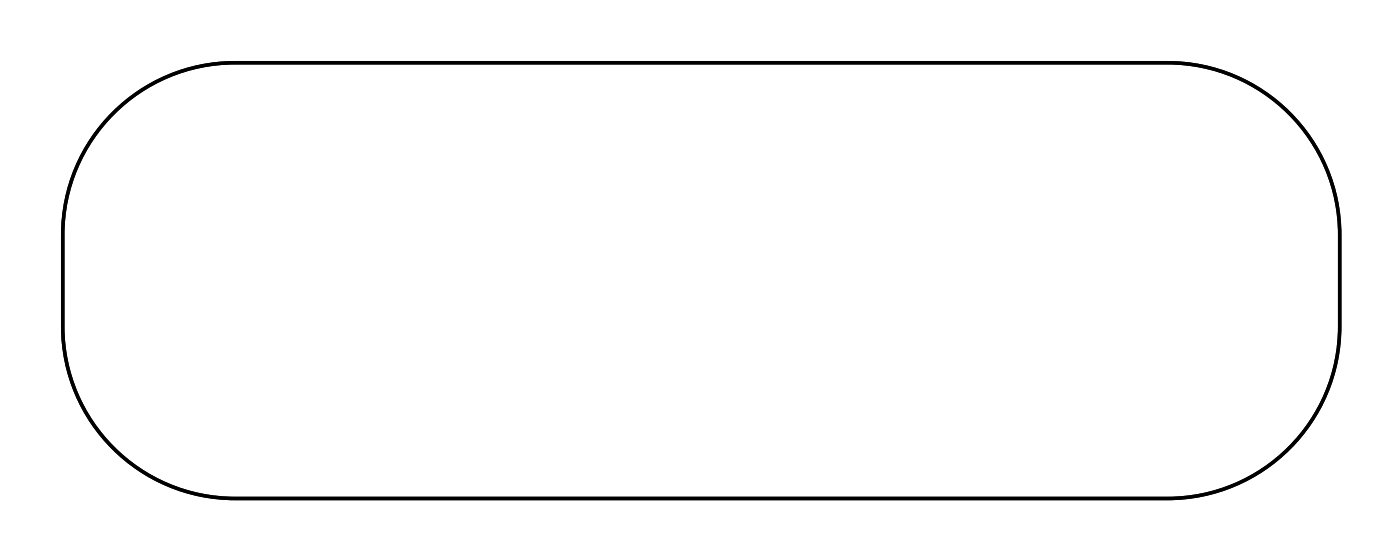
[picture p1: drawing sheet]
<svg xmlns="http://www.w3.org/2000/svg" width="81mm" height="32mm" viewBox="0 0 81 32" stroke-linecap="round" stroke-linejoin="round" font-family="sans-serif">
<path d="M6.2 7a10 10 0 0 1 7.4-3.4h54.1a10 10 0 0 1 9.9 10v5.3a10 10 0 0 1-9.9 10h-54.1a10 10 0 0 1-10-10v-5.3a9.9 9.9 0 0 1 2.6-6.6z" fill="none" stroke="#000" stroke-width=".2"/>
<path d="M6.2 7a9.9 9.9 0 0 0-2.6 6.6v5.3a10 10 0 0 0 10 10h54.1a10 10 0 0 0 9.9-10v-5.3a10 10 0 0 0-9.9-10h-54.1a10 10 0 0 0-7.4 3.4zM6.2 7a10 10 0 0 1 7.4-3.4h54.1a10 10 0 0 1 9.9 10v5.3a10 10 0 0 1-9.9 10h-54.1a10 10 0 0 1-10-10v-5.3a9.9 9.9 0 0 1 2.6-6.6z" fill="#000"/>
<circle cx="59.2" cy="24.4" r="1.5" fill="#fff"/>
<circle cx="59.2" cy="24.4" r="1.5" fill="none" stroke="#fff" stroke-width=".76" stroke-linecap="butt"/>
<circle cx="17.3" cy="25.7" r=".67" fill="#fff"/>
<circle cx="17.3" cy="25.7" r=".67" fill="none" stroke="#fff" stroke-width=".59"/>
<circle cx="19.8" cy="25.7" r=".67" fill="#fff"/>
<circle cx="19.8" cy="25.7" r=".67" fill="none" stroke="#fff" stroke-width=".59"/>
<circle cx="22.4" cy="25.7" r=".67" fill="#fff"/>
<circle cx="22.4" cy="25.7" r=".67" fill="none" stroke="#fff" stroke-width=".59"/>
<circle cx="24.9" cy="25.7" r=".67" fill="#fff"/>
<circle cx="24.9" cy="25.7" r=".67" fill="none" stroke="#fff" stroke-width=".59"/>
<circle cx="27.4" cy="25.7" r=".67" fill="#fff"/>
<circle cx="27.4" cy="25.7" r=".67" fill="none" stroke="#fff" stroke-width=".59"/>
<circle cx="30" cy="25.7" r=".67" fill="#fff"/>
<circle cx="30" cy="25.7" r=".67" fill="none" stroke="#fff" stroke-width=".59"/>
<circle cx="59.2" cy="6.6" r="1.5" fill="#fff"/>
<circle cx="59.2" cy="6.6" r="1.5" fill="none" stroke="#fff" stroke-width=".76" stroke-linecap="butt"/>
<circle cx="45.2" cy="25.7" r=".67" fill="#fff"/>
<circle cx="45.2" cy="25.7" r=".67" fill="none" stroke="#fff" stroke-width=".59"/>
<circle cx="47.8" cy="25.7" r=".67" fill="#fff"/>
<circle cx="47.8" cy="25.7" r=".67" fill="none" stroke="#fff" stroke-width=".59"/>
<circle cx="52.8" cy="25.7" r=".67" fill="#fff"/>
<circle cx="52.8" cy="25.7" r=".67" fill="none" stroke="#fff" stroke-width=".59"/>
<circle cx="55.4" cy="25.7" r=".67" fill="#fff"/>
<circle cx="55.4" cy="25.7" r=".67" fill="none" stroke="#fff" stroke-width=".59"/>
<circle cx="45.2" cy="5.3" r=".67" fill="#fff"/>
<circle cx="45.2" cy="5.3" r=".67" fill="none" stroke="#fff" stroke-width=".59"/>
<circle cx="42.7" cy="5.3" r=".67" fill="#fff"/>
<circle cx="42.7" cy="5.3" r=".67" fill="none" stroke="#fff" stroke-width=".59"/>
<circle cx="40.1" cy="5.3" r=".67" fill="#fff"/>
<circle cx="40.1" cy="5.3" r=".67" fill="none" stroke="#fff" stroke-width=".59"/>
<circle cx="37.6" cy="5.3" r=".67" fill="#fff"/>
<circle cx="37.6" cy="5.3" r=".67" fill="none" stroke="#fff" stroke-width=".59"/>
<circle cx="35.1" cy="5.3" r=".67" fill="#fff"/>
<circle cx="35.1" cy="5.3" r=".67" fill="none" stroke="#fff" stroke-width=".59"/>
<circle cx="32.5" cy="5.3" r=".67" fill="#fff"/>
<circle cx="32.5" cy="5.3" r=".67" fill="none" stroke="#fff" stroke-width=".59"/>
<circle cx="30" cy="5.3" r=".67" fill="#fff"/>
<circle cx="30" cy="5.3" r=".67" fill="none" stroke="#fff" stroke-width=".59"/>
<circle cx="27.4" cy="5.3" r=".67" fill="#fff"/>
<circle cx="27.4" cy="5.3" r=".67" fill="none" stroke="#fff" stroke-width=".59"/>
<circle cx="24.9" cy="5.3" r=".67" fill="#fff"/>
<circle cx="24.9" cy="5.3" r=".67" fill="none" stroke="#fff" stroke-width=".59"/>
<circle cx="22.4" cy="5.3" r=".67" fill="#fff"/>
<circle cx="22.4" cy="5.3" r=".67" fill="none" stroke="#fff" stroke-width=".59"/>
<circle cx="19.8" cy="5.3" r=".67" fill="#fff"/>
<circle cx="19.8" cy="5.3" r=".67" fill="none" stroke="#fff" stroke-width=".59"/>
<circle cx="17.3" cy="5.3" r=".67" fill="#fff"/>
<circle cx="17.3" cy="5.3" r=".67" fill="none" stroke="#fff" stroke-width=".59"/>
<circle cx="40.1" cy="15.5" r=".7" fill="#fff"/>
<circle cx="40.1" cy="15.5" r=".7" fill="none" stroke="#fff" stroke-width=".76" stroke-linecap="butt"/>
<circle cx="50.3" cy="15.5" r=".7" fill="#fff"/>
<circle cx="50.3" cy="15.5" r=".7" fill="none" stroke="#fff" stroke-width=".76" stroke-linecap="butt"/>
<circle cx="40.1" cy="7.9" r=".7" fill="#fff"/>
<circle cx="40.1" cy="7.9" r=".7" fill="none" stroke="#fff" stroke-width=".76" stroke-linecap="butt"/>
<circle cx="50.3" cy="7.9" r=".7" fill="#fff"/>
<circle cx="50.3" cy="7.9" r=".7" fill="none" stroke="#fff" stroke-width=".76" stroke-linecap="butt"/>
<circle cx="40.1" cy="10.4" r=".7" fill="#fff"/>
<circle cx="40.1" cy="10.4" r=".7" fill="none" stroke="#fff" stroke-width=".76" stroke-linecap="butt"/>
<circle cx="50.3" cy="10.4" r=".7" fill="#fff"/>
<circle cx="50.3" cy="10.4" r=".7" fill="none" stroke="#fff" stroke-width=".76" stroke-linecap="butt"/>
<circle cx="40.1" cy="20.6" r=".7" fill="#fff"/>
<circle cx="40.1" cy="20.6" r=".7" fill="none" stroke="#fff" stroke-width=".76" stroke-linecap="butt"/>
<circle cx="50.3" cy="20.6" r=".7" fill="#fff"/>
<circle cx="50.3" cy="20.6" r=".7" fill="none" stroke="#fff" stroke-width=".76" stroke-linecap="butt"/>
<circle cx="27.4" cy="7.9" r=".7" fill="#fff"/>
<circle cx="27.4" cy="7.9" r=".7" fill="none" stroke="#fff" stroke-width=".76" stroke-linecap="butt"/>
<circle cx="37.6" cy="7.9" r=".7" fill="#fff"/>
<circle cx="37.6" cy="7.9" r=".7" fill="none" stroke="#fff" stroke-width=".76" stroke-linecap="butt"/>
<circle cx="27.4" cy="10.4" r=".7" fill="#fff"/>
<circle cx="27.4" cy="10.4" r=".7" fill="none" stroke="#fff" stroke-width=".76" stroke-linecap="butt"/>
<circle cx="37.6" cy="10.4" r=".7" fill="#fff"/>
<circle cx="37.6" cy="10.4" r=".7" fill="none" stroke="#fff" stroke-width=".76" stroke-linecap="butt"/>
<circle cx="27.4" cy="15.5" r=".7" fill="#fff"/>
<circle cx="27.4" cy="15.5" r=".7" fill="none" stroke="#fff" stroke-width=".76" stroke-linecap="butt"/>
<circle cx="37.6" cy="15.5" r=".7" fill="#fff"/>
<circle cx="37.6" cy="15.5" r=".7" fill="none" stroke="#fff" stroke-width=".76" stroke-linecap="butt"/>
<circle cx="27.4" cy="20.6" r=".7" fill="#fff"/>
<circle cx="27.4" cy="20.6" r=".7" fill="none" stroke="#fff" stroke-width=".76" stroke-linecap="butt"/>
<circle cx="37.6" cy="20.6" r=".7" fill="#fff"/>
<circle cx="37.6" cy="20.6" r=".7" fill="none" stroke="#fff" stroke-width=".76" stroke-linecap="butt"/>
<circle cx="52.8" cy="7.9" r=".7" fill="#fff"/>
<circle cx="52.8" cy="7.9" r=".7" fill="none" stroke="#fff" stroke-width=".76" stroke-linecap="butt"/>
<circle cx="63" cy="7.9" r=".7" fill="#fff"/>
<circle cx="63" cy="7.9" r=".7" fill="none" stroke="#fff" stroke-width=".76" stroke-linecap="butt"/>
<circle cx="65.5" cy="20.6" r=".7" fill="#fff"/>
<circle cx="65.5" cy="20.6" r=".7" fill="none" stroke="#fff" stroke-width=".76" stroke-linecap="butt"/>
<circle cx="75.7" cy="20.6" r=".7" fill="#fff"/>
<circle cx="75.7" cy="20.6" r=".7" fill="none" stroke="#fff" stroke-width=".76" stroke-linecap="butt"/>
<circle cx="52.8" cy="20.6" r=".7" fill="#fff"/>
<circle cx="52.8" cy="20.6" r=".7" fill="none" stroke="#fff" stroke-width=".76" stroke-linecap="butt"/>
<circle cx="63" cy="20.6" r=".7" fill="#fff"/>
<circle cx="63" cy="20.6" r=".7" fill="none" stroke="#fff" stroke-width=".76" stroke-linecap="butt"/>
<circle cx="52.8" cy="10.4" r=".7" fill="#fff"/>
<circle cx="52.8" cy="10.4" r=".7" fill="none" stroke="#fff" stroke-width=".76" stroke-linecap="butt"/>
<circle cx="63" cy="10.4" r=".7" fill="#fff"/>
<circle cx="63" cy="10.4" r=".7" fill="none" stroke="#fff" stroke-width=".76" stroke-linecap="butt"/>
<circle cx="52.8" cy="15.5" r=".7" fill="#fff"/>
<circle cx="52.8" cy="15.5" r=".7" fill="none" stroke="#fff" stroke-width=".76" stroke-linecap="butt"/>
<circle cx="63" cy="15.5" r=".7" fill="#fff"/>
<circle cx="63" cy="15.5" r=".7" fill="none" stroke="#fff" stroke-width=".76" stroke-linecap="butt"/>
<path d="M41.9 12.2h1.5v1.6h-1.5z" fill="#fff"/>
<path d="M41.9 12.2h1.5v1.6h-1.5z" fill="none" stroke="#fff" stroke-width=".76" stroke-linecap="butt"/>
<circle cx="42.7" cy="13" r=".79" fill="#fff"/>
<circle cx="42.7" cy="13" r=".79" fill="none" stroke="#fff" stroke-width=".76" stroke-linecap="butt"/>
<circle cx="50.2" cy="13" r=".79" fill="#fff"/>
<circle cx="50.2" cy="13" r=".79" fill="none" stroke="#fff" stroke-width=".76" stroke-linecap="butt"/>
<path d="M41.9 17.3h1.6v1.5h-1.6z" fill="#fff"/>
<path d="M41.9 17.3h1.6v1.5h-1.6z" fill="none" stroke="#fff" stroke-width=".76" stroke-linecap="butt"/>
<circle cx="42.7" cy="18" r=".79" fill="#fff"/>
<circle cx="42.7" cy="18" r=".79" fill="none" stroke="#fff" stroke-width=".76" stroke-linecap="butt"/>
<circle cx="50.3" cy="18" r=".79" fill="#fff"/>
<circle cx="50.3" cy="18" r=".79" fill="none" stroke="#fff" stroke-width=".76" stroke-linecap="butt"/>
<circle cx="70.6" cy="7.9" r=".64" fill="#fff"/>
<circle cx="70.6" cy="7.9" r=".64" fill="none" stroke="#fff" stroke-width=".71" stroke-linecap="butt"/>
<circle cx="70.6" cy="10.4" r=".64" fill="#fff"/>
<circle cx="70.6" cy="10.4" r=".64" fill="none" stroke="#fff" stroke-width=".71" stroke-linecap="butt"/>
<circle cx="70.6" cy="13" r=".64" fill="#fff"/>
<circle cx="70.6" cy="13" r=".64" fill="none" stroke="#fff" stroke-width=".71" stroke-linecap="butt"/>
<circle cx="70.6" cy="15.5" r=".64" fill="#fff"/>
<circle cx="70.6" cy="15.5" r=".64" fill="none" stroke="#fff" stroke-width=".71" stroke-linecap="butt"/>
<circle cx="63" cy="15.5" r=".64" fill="#fff"/>
<circle cx="63" cy="15.5" r=".64" fill="none" stroke="#fff" stroke-width=".71" stroke-linecap="butt"/>
<circle cx="63" cy="13" r=".64" fill="#fff"/>
<circle cx="63" cy="13" r=".64" fill="none" stroke="#fff" stroke-width=".71" stroke-linecap="butt"/>
<circle cx="63" cy="10.4" r=".64" fill="#fff"/>
<circle cx="63" cy="10.4" r=".64" fill="none" stroke="#fff" stroke-width=".71" stroke-linecap="butt"/>
<circle cx="63" cy="7.9" r=".64" fill="#fff"/>
<circle cx="63" cy="7.9" r=".64" fill="none" stroke="#fff" stroke-width=".71" stroke-linecap="butt"/>
<circle cx="22.3" cy="15.5" r=".75" fill="#fff"/>
<circle cx="22.3" cy="15.5" r=".75" fill="none" stroke="#fff" stroke-width=".63" stroke-linecap="butt"/>
<path d="M21.7 14.8a.94 .94 0 0 0-.2 1.1 .94 .94 0 0 0 .8 .5h1.9a.94 .94 0 0 0 1-.9 .94 .94 0 0 0-1-.9h-1.9h-.3zM21.8 15.5a.56 .56 0 0 1 1.1 0 .56 .56 0 0 1-1.1 0z" fill="#fff"/>
<g fill="none" stroke="#fff" stroke-width=".25">
<path d="M21.7 14.8l.3-.2h.3h1.9a.94 .94 0 0 1 1 .9 .94 .94 0 0 1-1 .9h-1.9a.94 .94 0 0 1-.8-.5 .94 .94 0 0 1 .2-1.1z"/>
<circle cx="22.3" cy="15.5" r=".56"/>
</g>
<circle cx="22.3" cy="13" r=".75" fill="#fff"/>
<circle cx="22.3" cy="13" r=".75" fill="none" stroke="#fff" stroke-width=".63" stroke-linecap="butt"/>
<path d="M21.7 12.3a.94 .94 0 0 0-.2 1 .94 .94 0 0 0 .8 .6h1.9a.94 .94 0 0 0 1-.9 .94 .94 0 0 0-1-1h-1.9l-.3 .1zM21.8 13a.56 .56 0 0 1 1.1 0 .56 .56 0 0 1-1.1 0z" fill="#fff"/>
<g fill="none" stroke="#fff" stroke-width=".25">
<path d="M21.7 12.3l.3-.2 .3-.1h1.9a.94 .94 0 0 1 1 1 .94 .94 0 0 1-1 .9h-1.9a.94 .94 0 0 1-.8-.6 .94 .94 0 0 1 .2-1z"/>
<circle cx="22.3" cy="13" r=".56"/>
</g>
<circle cx="22.3" cy="18" r=".75" fill="#fff"/>
<circle cx="22.3" cy="18" r=".75" fill="none" stroke="#fff" stroke-width=".63" stroke-linecap="butt"/>
<path d="M21.7 17.4a.94 .94 0 0 0-.2 1 .94 .94 0 0 0 .8 .6h1.9a.94 .94 0 0 0 1-1 .94 .94 0 0 0-1-.9h-1.9l-.3 .1zM21.8 18a.56 .56 0 0 1 1.1 0 .56 .56 0 0 1-1.1 0z" fill="#fff"/>
<g fill="none" stroke="#fff" stroke-width=".25">
<path d="M21.7 17.4l.3-.2 .3-.1h1.9a.94 .94 0 0 1 1 .9 .94 .94 0 0 1-1 1h-1.9a.94 .94 0 0 1-.8-.6 .94 .94 0 0 1 .2-1z"/>
<circle cx="22.3" cy="18" r=".56"/>
</g>
<circle cx="19.8" cy="15.5" r=".75" fill="#fff"/>
<circle cx="19.8" cy="15.5" r=".75" fill="none" stroke="#fff" stroke-width=".63" stroke-linecap="butt"/>
<path d="M17.3 14.8a.94 .94 0 0 0-.2 1.1 .94 .94 0 0 0 .8 .5h1.9a.94 .94 0 0 0 .9-.9 .94 .94 0 0 0-.9-.9h-1.9h-.3zM19.3 15.5a.56 .56 0 0 1 1.1 0 .56 .56 0 0 1-1.1 0z" fill="#fff"/>
<g fill="none" stroke="#fff" stroke-width=".25">
<path d="M17.3 14.8l.3-.2h.3h1.9a.94 .94 0 0 1 .9 .9 .94 .94 0 0 1-.9 .9h-1.9a.94 .94 0 0 1-.8-.5 .94 .94 0 0 1 .2-1.1z"/>
<circle cx="19.8" cy="15.5" r=".56"/>
</g>
<circle cx="12.2" cy="16.7" r=".81" fill="#fff"/>
<circle cx="12.2" cy="16.7" r=".81" fill="none" stroke="#fff" stroke-width=".67" stroke-linecap="butt"/>
<path d="M11.2 15.7v2.1h2v-2.1zM11.6 16.7a.6 .6 0 0 1 1.2 0 .6 .6 0 0 1-1.2 0z" fill="#fff"/>
<g fill="none" stroke="#fff" stroke-width=".25">
<path d="M11.2 15.7h2v2.1h-2z"/>
<circle cx="12.2" cy="16.7" r=".6"/>
</g>
<circle cx="12.2" cy="20.6" r=".81" fill="#fff"/>
<circle cx="12.2" cy="20.6" r=".81" fill="none" stroke="#fff" stroke-width=".67" stroke-linecap="butt"/>
<circle cx="12.2" cy="9.1" r=".81" fill="#fff"/>
<circle cx="12.2" cy="9.1" r=".81" fill="none" stroke="#fff" stroke-width=".67" stroke-linecap="butt"/>
<path d="M11.2 8.1v2h2v-2zM11.6 9.1a.6 .6 0 0 1 1.2 0 .6 .6 0 0 1-1.2 0z" fill="#fff"/>
<g fill="none" stroke="#fff" stroke-width=".25">
<path d="M11.2 8.1h2v2h-2z"/>
<circle cx="12.2" cy="9.1" r=".6"/>
</g>
<circle cx="12.2" cy="13" r=".81" fill="#fff"/>
<circle cx="12.2" cy="13" r=".81" fill="none" stroke="#fff" stroke-width=".67" stroke-linecap="butt"/>
<circle cx="73.1" cy="18" r=".35" fill="#fff"/>
<circle cx="73.1" cy="18" r=".35" fill="none" stroke="#fff" stroke-width=".55"/>
</svg>
